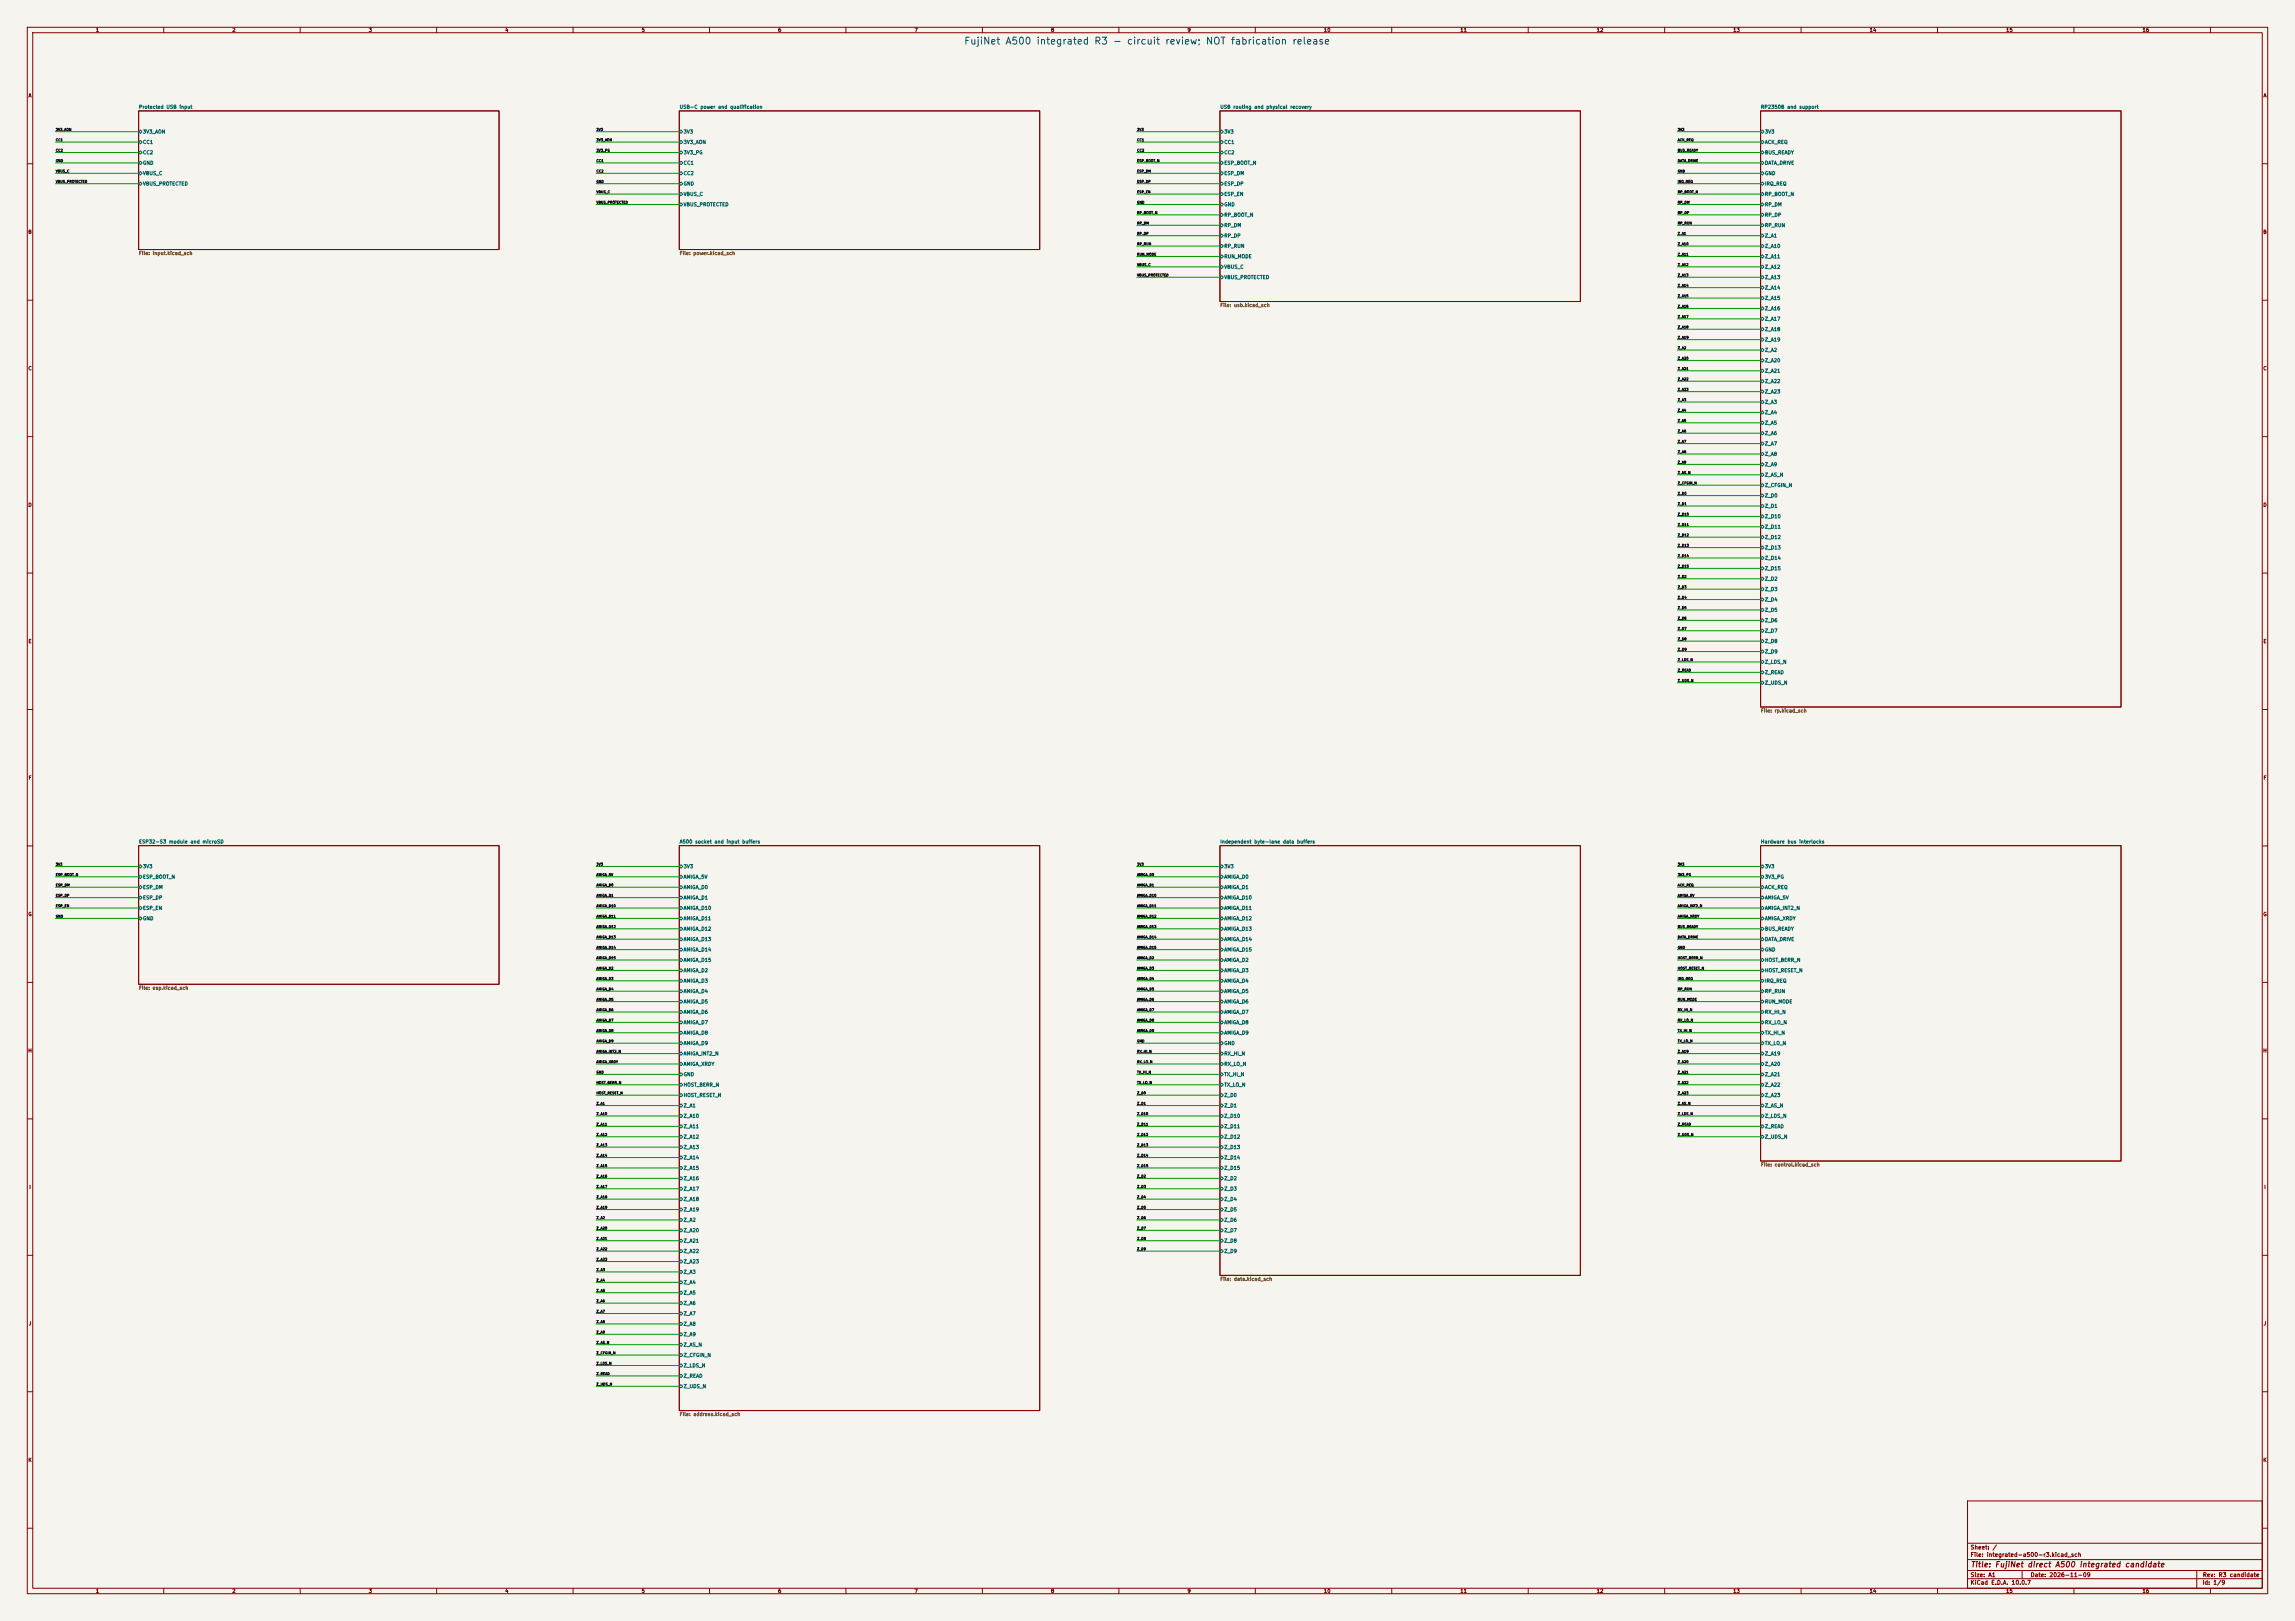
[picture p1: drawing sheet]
<svg xmlns="http://www.w3.org/2000/svg" width="841mm" height="594mm" viewBox="0 0 841 594" stroke-linecap="round" stroke-linejoin="round" font-family="sans-serif">
<defs><g id="words">
<text font-size="2.5" fill="#0000c2" x="353.1" y="16.9">FujiNet A500 integrated R3 - circuit review; NOT fabrication release</text>
<text font-size="2" fill="#840000" x="722" y="574.8">Title: FujiNet direct A500 integrated candidate</text>
<g font-size="1.5" fill="#840000">
<text x="721.9" y="568.1">Sheet: /</text>
<text x="721.9" y="570.8">File: integrated-a500-r3.kicad_sch</text>
<text x="721.9" y="581">KiCad E.D.A. 10.0.7</text>
<text x="721.9" y="578.2">Size: A1</text>
<text x="743.9" y="578.2">Date: 2026-11-09</text>
<text x="806.9" y="581">Id: 1/9</text>
<text x="807" y="578.2">Rev: R3 candidate</text>
</g>
<g font-size="1.3" fill="#840000">
<text x="35" y="12">1</text>
<text x="85" y="12">2</text>
<text x="135" y="12">3</text>
<text x="185" y="12">4</text>
<text x="235" y="12">5</text>
<text x="285" y="12">6</text>
<text x="335" y="12">7</text>
<text x="385" y="12">8</text>
<text x="435" y="12">9</text>
<text x="485" y="12">10</text>
<text x="535" y="12">11</text>
<text x="585" y="12">12</text>
<text x="635" y="12">13</text>
<text x="685" y="12">14</text>
<text x="735" y="12">15</text>
<text x="785" y="12">16</text>
<text x="10.3" y="36">A</text>
<text x="829.3" y="36">A</text>
<text x="10.2" y="86">B</text>
<text x="829.2" y="86">B</text>
<text x="10.2" y="136">C</text>
<text x="829.2" y="136">C</text>
<text x="10.2" y="186">D</text>
<text x="829.2" y="186">D</text>
<text x="10.3" y="236">E</text>
<text x="829.3" y="236">E</text>
<text x="10.3" y="286">F</text>
<text x="829.3" y="286">F</text>
<text x="10.2" y="336">G</text>
<text x="829.2" y="336">G</text>
<text x="10.2" y="386">H</text>
<text x="829.2" y="386">H</text>
<text x="10.6" y="436">I</text>
<text x="829.6" y="436">I</text>
<text x="10.4" y="486">J</text>
<text x="829.4" y="486">J</text>
<text x="10.2" y="536">K</text>
<text x="829.2" y="536">K</text>
<text x="35" y="584">1</text>
<text x="85" y="584">2</text>
<text x="135" y="584">3</text>
<text x="185" y="584">4</text>
<text x="235" y="584">5</text>
<text x="285" y="584">6</text>
<text x="335" y="584">7</text>
<text x="385" y="584">8</text>
<text x="435" y="584">9</text>
<text x="485" y="584">10</text>
<text x="535" y="584">11</text>
<text x="585" y="584">12</text>
<text x="635" y="584">13</text>
<text x="685" y="584">14</text>
<text x="735" y="584">15</text>
<text x="785" y="584">16</text>
</g>
<g font-size="1.3" fill="#006464">
<text x="50.8" y="40.1">Protected USB input</text>
<text x="248.9" y="40.1">USB-C power and qualification</text>
<text x="447" y="40.1">USB routing and physical recovery</text>
<text x="645.1" y="40.1">RP2350B and support</text>
<text x="52.2" y="49.2">3V3_AON</text>
<text x="52.2" y="53">CC1</text>
<text x="250.4" y="49.2">3V3</text>
<text x="250.4" y="53">3V3_AON</text>
<text x="448.5" y="49.2">3V3</text>
<text x="448.5" y="53">CC1</text>
<text x="646.6" y="49.2">3V3</text>
<text x="646.6" y="53">ACK_REQ</text>
<text x="52.2" y="56.8">CC2</text>
<text x="250.4" y="56.8">3V3_PG</text>
<text x="448.5" y="56.8">CC2</text>
<text x="646.6" y="56.8">BUS_READY</text>
<text x="52.2" y="60.7">GND</text>
<text x="52.2" y="64.5">VBUS_C</text>
<text x="250.4" y="60.7">CC1</text>
<text x="250.4" y="64.5">CC2</text>
<text x="448.5" y="60.7">ESP_BOOT_N</text>
<text x="448.5" y="64.5">ESP_DM</text>
<text x="646.6" y="60.7">DATA_DRIVE</text>
<text x="646.6" y="64.5">GND</text>
<text x="52.2" y="68.3">VBUS_PROTECTED</text>
<text x="250.4" y="68.3">GND</text>
<text x="448.5" y="68.3">ESP_DP</text>
<text x="646.6" y="68.3">IRQ_REQ</text>
<text x="250.4" y="72.1">VBUS_C</text>
<text x="250.4" y="75.9">VBUS_PROTECTED</text>
<text x="448.5" y="72.1">ESP_EN</text>
<text x="448.5" y="75.9">GND</text>
<text x="646.6" y="72.1">RP_BOOT_N</text>
<text x="646.6" y="75.9">RP_DM</text>
<text x="448.5" y="79.7">RP_BOOT_N</text>
<text x="448.5" y="83.5">RP_DM</text>
<text x="646.6" y="79.7">RP_DP</text>
<text x="646.6" y="83.5">RP_RUN</text>
<text x="448.5" y="87.3">RP_DP</text>
<text x="646.6" y="87.3">Z_A1</text>
<text x="448.5" y="91.1">RP_RUN</text>
<text x="448.5" y="94.9">RUN_MODE</text>
<text x="646.6" y="91.1">Z_A10</text>
<text x="646.6" y="94.9">Z_A11</text>
<text x="448.5" y="98.8">VBUS_C</text>
<text x="646.6" y="98.8">Z_A12</text>
<text x="448.5" y="102.6">VBUS_PROTECTED</text>
<text x="646.6" y="102.6">Z_A13</text>
<text x="646.6" y="106.4">Z_A14</text>
<text x="646.6" y="110.2">Z_A15</text>
<text x="646.6" y="114">Z_A16</text>
<text x="646.6" y="117.8">Z_A17</text>
<text x="646.6" y="121.6">Z_A18</text>
<text x="646.6" y="125.4">Z_A19</text>
<text x="646.6" y="129.2">Z_A2</text>
<text x="646.6" y="133">Z_A20</text>
<text x="646.6" y="136.9">Z_A21</text>
<text x="646.6" y="140.7">Z_A22</text>
<text x="646.6" y="144.5">Z_A23</text>
<text x="646.6" y="148.3">Z_A3</text>
<text x="646.6" y="152.1">Z_A4</text>
<text x="646.6" y="155.9">Z_A5</text>
<text x="646.6" y="159.7">Z_A6</text>
<text x="646.6" y="163.5">Z_A7</text>
<text x="646.6" y="167.3">Z_A8</text>
<text x="646.6" y="171.1">Z_A9</text>
<text x="646.6" y="175">Z_AS_N</text>
<text x="646.6" y="178.8">Z_CFGIN_N</text>
<text x="646.6" y="182.6">Z_D0</text>
<text x="646.6" y="186.4">Z_D1</text>
<text x="646.6" y="190.2">Z_D10</text>
<text x="646.6" y="194">Z_D11</text>
<text x="646.6" y="197.8">Z_D12</text>
<text x="646.6" y="201.6">Z_D13</text>
<text x="646.6" y="205.4">Z_D14</text>
<text x="646.6" y="209.2">Z_D15</text>
<text x="646.6" y="213.1">Z_D2</text>
<text x="646.6" y="216.9">Z_D3</text>
<text x="646.6" y="220.7">Z_D4</text>
<text x="646.6" y="224.5">Z_D5</text>
<text x="646.6" y="228.3">Z_D6</text>
<text x="646.6" y="232.1">Z_D7</text>
<text x="646.6" y="235.9">Z_D8</text>
<text x="646.6" y="239.7">Z_D9</text>
<text x="646.6" y="243.5">Z_LDS_N</text>
<text x="646.6" y="247.3">Z_READ</text>
<text x="646.6" y="251.2">Z_UDS_N</text>
<text x="50.8" y="309.4">ESP32-S3 module and microSD</text>
<text x="248.9" y="309.4">A500 socket and input buffers</text>
<text x="447" y="309.4">Independent byte-lane data buffers</text>
<text x="645.1" y="309.4">Hardware bus interlocks</text>
<text x="52.2" y="318.5">3V3</text>
<text x="52.2" y="322.3">ESP_BOOT_N</text>
<text x="250.4" y="318.5">3V3</text>
<text x="250.4" y="322.3">AMIGA_5V</text>
<text x="448.5" y="318.5">3V3</text>
<text x="448.5" y="322.3">AMIGA_D0</text>
<text x="646.6" y="318.5">3V3</text>
<text x="646.6" y="322.3">3V3_PG</text>
<text x="52.2" y="326.1">ESP_DM</text>
<text x="52.2" y="329.9">ESP_DP</text>
<text x="250.4" y="326.1">AMIGA_D0</text>
<text x="250.4" y="329.9">AMIGA_D1</text>
<text x="448.5" y="326.1">AMIGA_D1</text>
<text x="448.5" y="329.9">AMIGA_D10</text>
<text x="646.6" y="326.1">ACK_REQ</text>
<text x="646.6" y="329.9">AMIGA_5V</text>
<text x="52.2" y="333.7">ESP_EN</text>
<text x="250.4" y="333.7">AMIGA_D10</text>
<text x="448.5" y="333.7">AMIGA_D11</text>
<text x="646.6" y="333.7">AMIGA_INT2_N</text>
<text x="52.2" y="337.5">GND</text>
<text x="250.4" y="337.5">AMIGA_D11</text>
<text x="250.4" y="341.3">AMIGA_D12</text>
<text x="448.5" y="337.5">AMIGA_D12</text>
<text x="448.5" y="341.3">AMIGA_D13</text>
<text x="646.6" y="337.5">AMIGA_XRDY</text>
<text x="646.6" y="341.3">BUS_READY</text>
<text x="250.4" y="345.1">AMIGA_D13</text>
<text x="448.5" y="345.1">AMIGA_D14</text>
<text x="646.6" y="345.1">DATA_DRIVE</text>
<text x="250.4" y="348.9">AMIGA_D14</text>
<text x="250.4" y="352.8">AMIGA_D15</text>
<text x="448.5" y="348.9">AMIGA_D15</text>
<text x="448.5" y="352.8">AMIGA_D2</text>
<text x="646.6" y="348.9">GND</text>
<text x="646.6" y="352.8">HOST_BERR_N</text>
<text x="250.4" y="356.6">AMIGA_D2</text>
<text x="448.5" y="356.6">AMIGA_D3</text>
<text x="646.6" y="356.6">HOST_RESET_N</text>
<text x="250.4" y="360.4">AMIGA_D3</text>
<text x="250.4" y="364.2">AMIGA_D4</text>
<text x="448.5" y="360.4">AMIGA_D4</text>
<text x="448.5" y="364.2">AMIGA_D5</text>
<text x="646.6" y="360.4">IRQ_REQ</text>
<text x="646.6" y="364.2">RP_RUN</text>
<text x="250.4" y="368">AMIGA_D5</text>
<text x="250.4" y="371.8">AMIGA_D6</text>
<text x="448.5" y="368">AMIGA_D6</text>
<text x="448.5" y="371.8">AMIGA_D7</text>
<text x="646.6" y="368">RUN_MODE</text>
<text x="646.6" y="371.8">RX_HI_N</text>
<text x="250.4" y="375.6">AMIGA_D7</text>
<text x="448.5" y="375.6">AMIGA_D8</text>
<text x="646.6" y="375.6">RX_LO_N</text>
<text x="250.4" y="379.4">AMIGA_D8</text>
<text x="250.4" y="383.2">AMIGA_D9</text>
<text x="448.5" y="379.4">AMIGA_D9</text>
<text x="448.5" y="383.2">GND</text>
<text x="646.6" y="379.4">TX_HI_N</text>
<text x="646.6" y="383.2">TX_LO_N</text>
<text x="250.4" y="387">AMIGA_INT2_N</text>
<text x="448.5" y="387">RX_HI_N</text>
<text x="646.6" y="387">Z_A19</text>
<text x="250.4" y="390.9">AMIGA_XRDY</text>
<text x="250.4" y="394.7">GND</text>
<text x="448.5" y="390.9">RX_LO_N</text>
<text x="448.5" y="394.7">TX_HI_N</text>
<text x="646.6" y="390.9">Z_A20</text>
<text x="646.6" y="394.7">Z_A21</text>
<text x="250.4" y="398.5">HOST_BERR_N</text>
<text x="448.5" y="398.5">TX_LO_N</text>
<text x="646.6" y="398.5">Z_A22</text>
<text x="250.4" y="402.3">HOST_RESET_N</text>
<text x="250.4" y="406.1">Z_A1</text>
<text x="448.5" y="402.3">Z_D0</text>
<text x="448.5" y="406.1">Z_D1</text>
<text x="646.6" y="402.3">Z_A23</text>
<text x="646.6" y="406.1">Z_AS_N</text>
<text x="250.4" y="409.9">Z_A10</text>
<text x="250.4" y="413.7">Z_A11</text>
<text x="448.5" y="409.9">Z_D10</text>
<text x="448.5" y="413.7">Z_D11</text>
<text x="646.6" y="409.9">Z_LDS_N</text>
<text x="646.6" y="413.7">Z_READ</text>
<text x="250.4" y="417.5">Z_A12</text>
<text x="448.5" y="417.5">Z_D12</text>
<text x="646.6" y="417.5">Z_UDS_N</text>
<text x="250.4" y="421.3">Z_A13</text>
<text x="250.4" y="425.1">Z_A14</text>
<text x="448.5" y="421.3">Z_D13</text>
<text x="448.5" y="425.1">Z_D14</text>
<text x="250.4" y="429">Z_A15</text>
<text x="448.5" y="429">Z_D15</text>
<text x="250.4" y="432.8">Z_A16</text>
<text x="250.4" y="436.6">Z_A17</text>
<text x="448.5" y="432.8">Z_D2</text>
<text x="448.5" y="436.6">Z_D3</text>
<text x="250.4" y="440.4">Z_A18</text>
<text x="448.5" y="440.4">Z_D4</text>
<text x="250.4" y="444.2">Z_A19</text>
<text x="250.4" y="448">Z_A2</text>
<text x="448.5" y="444.2">Z_D5</text>
<text x="448.5" y="448">Z_D6</text>
<text x="250.4" y="451.8">Z_A20</text>
<text x="250.4" y="455.6">Z_A21</text>
<text x="448.5" y="451.8">Z_D7</text>
<text x="448.5" y="455.6">Z_D8</text>
<text x="250.4" y="459.4">Z_A22</text>
<text x="448.5" y="459.4">Z_D9</text>
<text x="250.4" y="463.2">Z_A23</text>
<text x="250.4" y="467.1">Z_A3</text>
<text x="250.4" y="470.9">Z_A4</text>
<text x="250.4" y="474.7">Z_A5</text>
<text x="250.4" y="478.5">Z_A6</text>
<text x="250.4" y="482.3">Z_A7</text>
<text x="250.4" y="486.1">Z_A8</text>
<text x="250.4" y="489.9">Z_A9</text>
<text x="250.4" y="493.7">Z_AS_N</text>
<text x="250.4" y="497.5">Z_CFGIN_N</text>
<text x="250.4" y="501.3">Z_LDS_N</text>
<text x="250.4" y="505.2">Z_READ</text>
<text x="250.4" y="509">Z_UDS_N</text>
</g>
<g font-size="1.3" fill="#725600">
<text x="50.8" y="93.7">File: input.kicad_sch</text>
<text x="248.9" y="93.7">File: power.kicad_sch</text>
<text x="447" y="112.8">File: usb.kicad_sch</text>
<text x="645.1" y="261.4">File: rp.kicad_sch</text>
<text x="50.8" y="363">File: esp.kicad_sch</text>
<text x="645.1" y="427.7">File: control.kicad_sch</text>
<text x="447" y="469.7">File: data.kicad_sch</text>
<text x="248.9" y="519.2">File: address.kicad_sch</text>
</g>
<g font-size=".9" fill="#0f0f0f">
<text x="20.3" y="48.2">3V3_AON</text>
<text x="20.3" y="52">CC1</text>
<text x="218.5" y="48.2">3V3</text>
<text x="218.5" y="52">3V3_AON</text>
<text x="416.6" y="52">CC1</text>
<text x="416.6" y="48.2">3V3</text>
<text x="614.7" y="52">ACK_REQ</text>
<text x="614.7" y="48.2">3V3</text>
<text x="20.3" y="59.6">GND</text>
<text x="20.3" y="55.8">CC2</text>
<text x="218.5" y="59.6">CC1</text>
<text x="218.5" y="55.8">3V3_PG</text>
<text x="416.6" y="55.8">CC2</text>
<text x="416.6" y="59.6">ESP_BOOT_N</text>
<text x="614.7" y="59.6">DATA_DRIVE</text>
<text x="614.7" y="55.8">BUS_READY</text>
<text x="20.3" y="63.4">VBUS_C</text>
<text x="218.5" y="63.4">CC2</text>
<text x="416.6" y="63.4">ESP_DM</text>
<text x="614.7" y="63.4">GND</text>
<text x="20.3" y="67.2">VBUS_PROTECTED</text>
<text x="218.5" y="67.2">GND</text>
<text x="218.5" y="71">VBUS_C</text>
<text x="416.6" y="67.2">ESP_DP</text>
<text x="416.6" y="71">ESP_EN</text>
<text x="614.7" y="71">RP_BOOT_N</text>
<text x="614.7" y="67.2">IRQ_REQ</text>
<text x="218.5" y="74.8">VBUS_PROTECTED</text>
<text x="416.6" y="74.8">GND</text>
<text x="614.7" y="74.8">RP_DM</text>
<text x="416.6" y="82.5">RP_DM</text>
<text x="416.6" y="78.6">RP_BOOT_N</text>
<text x="614.7" y="82.5">RP_RUN</text>
<text x="614.7" y="78.6">RP_DP</text>
<text x="416.6" y="86.3">RP_DP</text>
<text x="614.7" y="86.3">Z_A1</text>
<text x="416.6" y="90.1">RP_RUN</text>
<text x="416.6" y="93.9">RUN_MODE</text>
<text x="614.7" y="93.9">Z_A11</text>
<text x="614.7" y="90.1">Z_A10</text>
<text x="416.6" y="101.5">VBUS_PROTECTED</text>
<text x="416.6" y="97.7">VBUS_C</text>
<text x="614.7" y="101.5">Z_A13</text>
<text x="614.7" y="97.7">Z_A12</text>
<text x="614.7" y="105.3">Z_A14</text>
<text x="614.7" y="109.1">Z_A15</text>
<text x="614.7" y="112.9">Z_A16</text>
<text x="614.7" y="116.7">Z_A17</text>
<text x="614.7" y="120.6">Z_A18</text>
<text x="614.7" y="124.4">Z_A19</text>
<text x="614.7" y="128.2">Z_A2</text>
<text x="614.7" y="132">Z_A20</text>
<text x="614.7" y="135.8">Z_A21</text>
<text x="614.7" y="139.6">Z_A22</text>
<text x="614.7" y="143.4">Z_A23</text>
<text x="614.7" y="147.2">Z_A3</text>
<text x="614.7" y="151">Z_A4</text>
<text x="614.7" y="154.8">Z_A5</text>
<text x="614.7" y="158.7">Z_A6</text>
<text x="614.7" y="162.5">Z_A7</text>
<text x="614.7" y="166.3">Z_A8</text>
<text x="614.7" y="170.1">Z_A9</text>
<text x="614.7" y="173.9">Z_AS_N</text>
<text x="614.7" y="177.7">Z_CFGIN_N</text>
<text x="614.7" y="181.5">Z_D0</text>
<text x="614.7" y="185.3">Z_D1</text>
<text x="614.7" y="189.1">Z_D10</text>
<text x="614.7" y="196.8">Z_D12</text>
<text x="614.7" y="192.9">Z_D11</text>
<text x="614.7" y="200.6">Z_D13</text>
<text x="614.7" y="204.4">Z_D14</text>
<text x="614.7" y="208.2">Z_D15</text>
<text x="614.7" y="215.8">Z_D3</text>
<text x="614.7" y="212">Z_D2</text>
<text x="614.7" y="219.6">Z_D4</text>
<text x="614.7" y="223.4">Z_D5</text>
<text x="614.7" y="227.2">Z_D6</text>
<text x="614.7" y="231">Z_D7</text>
<text x="614.7" y="238.7">Z_D9</text>
<text x="614.7" y="234.9">Z_D8</text>
<text x="614.7" y="242.5">Z_LDS_N</text>
<text x="614.7" y="250.1">Z_UDS_N</text>
<text x="614.7" y="246.3">Z_READ</text>
<text x="20.3" y="317.4">3V3</text>
<text x="218.5" y="317.4">3V3</text>
<text x="416.6" y="317.4">3V3</text>
<text x="614.7" y="317.4">3V3</text>
<text x="20.3" y="321.2">ESP_BOOT_N</text>
<text x="218.5" y="321.2">AMIGA_5V</text>
<text x="416.6" y="321.2">AMIGA_D0</text>
<text x="614.7" y="321.2">3V3_PG</text>
<text x="20.3" y="328.8">ESP_DP</text>
<text x="20.3" y="325">ESP_DM</text>
<text x="218.5" y="328.8">AMIGA_D1</text>
<text x="218.5" y="325">AMIGA_D0</text>
<text x="416.6" y="328.8">AMIGA_D10</text>
<text x="416.6" y="325">AMIGA_D1</text>
<text x="614.7" y="328.8">AMIGA_5V</text>
<text x="614.7" y="325">ACK_REQ</text>
<text x="20.3" y="332.6">ESP_EN</text>
<text x="218.5" y="332.6">AMIGA_D10</text>
<text x="416.6" y="332.6">AMIGA_D11</text>
<text x="614.7" y="332.6">AMIGA_INT2_N</text>
<text x="20.3" y="336.5">GND</text>
<text x="218.5" y="340.3">AMIGA_D12</text>
<text x="218.5" y="336.5">AMIGA_D11</text>
<text x="416.6" y="340.3">AMIGA_D13</text>
<text x="416.6" y="336.5">AMIGA_D12</text>
<text x="614.7" y="340.3">BUS_READY</text>
<text x="614.7" y="336.5">AMIGA_XRDY</text>
<text x="218.5" y="347.9">AMIGA_D14</text>
<text x="218.5" y="344.1">AMIGA_D13</text>
<text x="416.6" y="347.9">AMIGA_D15</text>
<text x="416.6" y="344.1">AMIGA_D14</text>
<text x="614.7" y="347.9">GND</text>
<text x="614.7" y="344.1">DATA_DRIVE</text>
<text x="218.5" y="351.7">AMIGA_D15</text>
<text x="416.6" y="351.7">AMIGA_D2</text>
<text x="614.7" y="351.7">HOST_BERR_N</text>
<text x="218.5" y="359.3">AMIGA_D3</text>
<text x="218.5" y="355.5">AMIGA_D2</text>
<text x="416.6" y="359.3">AMIGA_D4</text>
<text x="416.6" y="355.5">AMIGA_D3</text>
<text x="614.7" y="359.3">IRQ_REQ</text>
<text x="614.7" y="355.5">HOST_RESET_N</text>
<text x="218.5" y="363.1">AMIGA_D4</text>
<text x="416.6" y="363.1">AMIGA_D5</text>
<text x="614.7" y="363.1">RP_RUN</text>
<text x="218.5" y="366.9">AMIGA_D5</text>
<text x="218.5" y="370.7">AMIGA_D6</text>
<text x="416.6" y="366.9">AMIGA_D6</text>
<text x="416.6" y="370.7">AMIGA_D7</text>
<text x="614.7" y="366.9">RUN_MODE</text>
<text x="614.7" y="370.7">RX_HI_N</text>
<text x="218.5" y="374.6">AMIGA_D7</text>
<text x="416.6" y="374.6">AMIGA_D8</text>
<text x="614.7" y="374.6">RX_LO_N</text>
<text x="218.5" y="382.2">AMIGA_D9</text>
<text x="218.5" y="378.4">AMIGA_D8</text>
<text x="416.6" y="382.2">GND</text>
<text x="416.6" y="378.4">AMIGA_D9</text>
<text x="614.7" y="382.2">TX_LO_N</text>
<text x="614.7" y="378.4">TX_HI_N</text>
<text x="218.5" y="386">AMIGA_INT2_N</text>
<text x="218.5" y="389.8">AMIGA_XRDY</text>
<text x="416.6" y="386">RX_HI_N</text>
<text x="416.6" y="389.8">RX_LO_N</text>
<text x="614.7" y="386">Z_A19</text>
<text x="614.7" y="389.8">Z_A20</text>
<text x="218.5" y="393.6">GND</text>
<text x="416.6" y="393.6">TX_HI_N</text>
<text x="614.7" y="393.6">Z_A21</text>
<text x="218.5" y="401.2">HOST_RESET_N</text>
<text x="218.5" y="397.4">HOST_BERR_N</text>
<text x="416.6" y="397.4">TX_LO_N</text>
<text x="416.6" y="401.2">Z_D0</text>
<text x="614.7" y="397.4">Z_A22</text>
<text x="614.7" y="401.2">Z_A23</text>
<text x="218.5" y="405">Z_A1</text>
<text x="416.6" y="405">Z_D1</text>
<text x="614.7" y="405">Z_AS_N</text>
<text x="218.5" y="408.8">Z_A10</text>
<text x="218.5" y="412.7">Z_A11</text>
<text x="416.6" y="408.8">Z_D10</text>
<text x="416.6" y="412.7">Z_D11</text>
<text x="614.7" y="412.7">Z_READ</text>
<text x="614.7" y="408.8">Z_LDS_N</text>
<text x="218.5" y="416.5">Z_A12</text>
<text x="416.6" y="416.5">Z_D12</text>
<text x="614.7" y="416.5">Z_UDS_N</text>
<text x="218.5" y="424.1">Z_A14</text>
<text x="218.5" y="420.3">Z_A13</text>
<text x="416.6" y="420.3">Z_D13</text>
<text x="416.6" y="424.1">Z_D14</text>
<text x="218.5" y="427.9">Z_A15</text>
<text x="218.5" y="431.7">Z_A16</text>
<text x="416.6" y="431.7">Z_D2</text>
<text x="416.6" y="427.9">Z_D15</text>
<text x="218.5" y="435.5">Z_A17</text>
<text x="416.6" y="435.5">Z_D3</text>
<text x="218.5" y="439.3">Z_A18</text>
<text x="218.5" y="443.1">Z_A19</text>
<text x="416.6" y="443.1">Z_D5</text>
<text x="416.6" y="439.3">Z_D4</text>
<text x="218.5" y="446.9">Z_A2</text>
<text x="416.6" y="446.9">Z_D6</text>
<text x="218.5" y="454.6">Z_A21</text>
<text x="218.5" y="450.8">Z_A20</text>
<text x="416.6" y="454.6">Z_D8</text>
<text x="416.6" y="450.8">Z_D7</text>
<text x="218.5" y="458.4">Z_A22</text>
<text x="416.6" y="458.4">Z_D9</text>
<text x="218.5" y="466">Z_A3</text>
<text x="218.5" y="462.2">Z_A23</text>
<text x="218.5" y="473.6">Z_A5</text>
<text x="218.5" y="469.8">Z_A4</text>
<text x="218.5" y="477.4">Z_A6</text>
<text x="218.5" y="485">Z_A8</text>
<text x="218.5" y="481.2">Z_A7</text>
<text x="218.5" y="488.9">Z_A9</text>
<text x="218.5" y="496.5">Z_CFGIN_N</text>
<text x="218.5" y="492.7">Z_AS_N</text>
<text x="218.5" y="500.3">Z_LDS_N</text>
<text x="218.5" y="504.1">Z_READ</text>
<text x="218.5" y="507.9">Z_UDS_N</text>
</g>
</g></defs>
<path d="M0 0h841v594h-841z" fill="#f5f4ef" stroke="#f5f4ef" stroke-width=".37"/>
<g fill="none" stroke="#840000" stroke-width=".37">
<path d="M10 10h821v574h-821zM12 12h817v570h-817zM60 10v2M110 10v2M160 10v2M210 10v2M260 10v2M310 10v2M360 10v2M410 10v2M460 10v2M510 10v2"/>
<path d="M560 10v2M610 10v2M660 10v2M710 10v2M760 10v2M810 10v2M10 60h2M50.8 40.6h132.1v50.8h-132.1zM248.9 40.6h132.1v50.8h-132.1zM447 40.6h132.1v69.9h-132.1zM645.2 40.6h132v218.5h-132zM829 60h2"/>
<path d="M10 110h2M829 110h2M10 160h2M829 160h2M10 210h2M829 210h2M10 260h2M829 260h2M10 310h2M50.8 309.9h132.1v50.8h-132.1zM248.9 309.9h132.1v207h-132.1zM447 309.9h132.1v157.5h-132.1z"/>
<path d="M645.2 309.9h132v115.5h-132zM829 310h2M10 360h2M829 360h2M10 410h2M829 410h2M10 460h2M829 460h2M10 510h2M829 510h2M10 560h2M721 550h108v32h-108z"/>
<path d="M829 560h2M721 578.5h108M721 575.5h108M721 571.5h108M721 565.5h108M741 575.5v3M805 575.5v6.5M60 582v2M110 582v2M160 582v2M210 582v2M260 582v2"/>
<path d="M310 582v2M360 582v2M410 582v2M460 582v2M510 582v2M560 582v2M610 582v2M660 582v2M710 582v2M760 582v2M810 582v2"/>
</g>
<g fill="none" stroke="#006464" stroke-width=".37">
<path d="M50.8 52.1l.6-.7 .7 .7-.7 .6zM51.4 47.6l.7 .7-.7 .6-.6-.6zM51.4 55.2l.7 .7-.7 .6-.6-.6zM51.4 59.1l.7 .6-.7 .6-.6-.6zM248.9 52.1l.7-.7 .6 .7-.6 .6zM249.6 47.6l.6 .7-.6 .6-.7-.6zM249.6 55.2l.6 .7-.6 .6-.7-.6zM249.6 59.1l.6 .6-.6 .6-.7-.6zM447 52.1l.7-.7 .6 .7-.6 .6zM447.7 47.6l.6 .7-.6 .6-.7-.6zM447.7 55.2l.6 .7-.6 .6-.7-.6zM447.7 59.1l.6 .6-.6 .6-.7-.6z"/>
<path d="M645.2 52.1l.6-.7 .6 .7-.6 .6zM645.8 47.6l.6 .7-.6 .6-.6-.6zM645.8 55.2l.6 .7-.6 .6-.6-.6zM645.8 59.1l.6 .6-.6 .6-.6-.6zM50.8 63.5l.6-.6 .7 .6-.7 .6zM51.4 66.7l.7 .6-.7 .6-.6-.6zM248.9 63.5l.7-.6 .6 .6-.6 .6zM248.9 74.9l.7-.6 .6 .6-.6 .7zM249.6 66.7l.6 .6-.6 .6-.7-.6zM249.6 70.5l.6 .6-.6 .7-.7-.7zM447 63.5l.7-.6 .6 .6-.6 .6zM447 71.1l.7-.6 .6 .6-.6 .7z"/>
<path d="M447 74.9l.7-.6 .6 .6-.6 .7zM447.7 66.7l.6 .6-.6 .6-.7-.6zM447.7 78.1l.6 .6-.6 .7-.7-.7zM645.2 63.5l.6-.6 .6 .6-.6 .6zM645.2 74.9l.6-.6 .6 .6-.6 .7zM645.8 66.7l.6 .6-.6 .6-.6-.6zM645.8 70.5l.6 .6-.6 .7-.6-.7zM645.8 78.1l.6 .6-.6 .7-.6-.7zM447 82.5l.7-.6 .6 .6-.6 .7zM447 86.4l.7-.7 .6 .7-.6 .6zM447 90.2l.7-.7 .6 .7-.6 .6zM447 94l.7-.7 .6 .7-.6 .6z"/>
<path d="M447 97.8l.7-.6 .6 .6-.6 .6zM645.2 90.2l.6-.7 .6 .7-.6 .6zM645.2 94l.6-.7 .6 .7-.6 .6zM645.8 81.9l.6 .6-.6 .7-.6-.7zM645.8 85.7l.6 .7-.6 .6-.6-.6zM645.8 97.2l.6 .6-.6 .6-.6-.6zM447 101.6l.7-.6 .6 .6-.6 .6zM645.2 101.6l.6-.6 .6 .6-.6 .6zM645.2 105.4l.6-.6 .6 .6-.6 .6zM645.2 113l.6-.6 .6 .6-.6 .7zM645.2 116.8l.6-.6 .6 .6-.6 .7zM645.8 108.6l.6 .6-.6 .7-.6-.7z"/>
<path d="M645.2 124.5l.6-.7 .6 .7-.6 .6zM645.2 128.3l.6-.7 .6 .7-.6 .6zM645.2 135.9l.6-.6 .6 .6-.6 .6zM645.2 139.7l.6-.6 .6 .6-.6 .6zM645.8 120l.6 .6-.6 .7-.6-.7zM645.8 131.4l.6 .7-.6 .6-.6-.6zM645.2 147.3l.6-.6 .6 .6-.6 .7zM645.2 151.1l.6-.6 .6 .6-.6 .7zM645.2 158.7l.6-.6 .6 .6-.6 .7zM645.8 142.9l.6 .6-.6 .6-.6-.6zM645.8 154.3l.6 .6-.6 .7-.6-.7zM645.2 162.6l.6-.7 .6 .7-.6 .6z"/>
<path d="M645.2 170.2l.6-.7 .6 .7-.6 .6zM645.2 174l.6-.6 .6 .6-.6 .6zM645.8 165.7l.6 .7-.6 .6-.6-.6zM645.8 177.2l.6 .6-.6 .6-.6-.6zM645.2 181.6l.6-.6 .6 .6-.6 .6zM645.2 185.4l.6-.6 .6 .6-.6 .7zM645.2 193l.6-.6 .6 .6-.6 .7zM645.2 196.8l.6-.6 .6 .6-.6 .7zM645.8 188.6l.6 .6-.6 .7-.6-.7zM645.2 204.5l.6-.7 .6 .7-.6 .6zM645.2 208.3l.6-.7 .6 .7-.6 .6zM645.2 215.9l.6-.6 .6 .6-.6 .6z"/>
<path d="M645.8 200l.6 .7-.6 .6-.6-.6zM645.8 211.5l.6 .6-.6 .6-.6-.6zM645.8 219.1l.6 .6-.6 .6-.6-.6zM645.2 227.3l.6-.6 .6 .6-.6 .7zM645.2 238.8l.6-.7 .6 .7-.6 .6zM645.8 222.9l.6 .6-.6 .7-.6-.7zM645.8 230.5l.6 .6-.6 .7-.6-.7zM645.8 234.3l.6 .6-.6 .7-.6-.7zM645.2 250.2l.6-.6 .6 .6-.6 .6zM645.8 241.9l.6 .7-.6 .6-.6-.6zM645.8 245.7l.6 .7-.6 .6-.6-.6zM50.8 317.5l.6-.6 .7 .6-.7 .6z"/>
<path d="M248.9 317.5l.7-.6 .6 .6-.6 .6zM447 317.5l.7-.6 .6 .6-.6 .6zM645.8 316.9l.6 .6-.6 .6-.6-.6zM50.8 321.3l.6-.6 .7 .6-.7 .6zM50.8 325.1l.6-.6 .7 .6-.7 .7zM50.8 328.9l.6-.6 .7 .6-.7 .7zM50.8 332.7l.6-.6 .7 .6-.7 .7zM50.8 336.5l.6-.6 .7 .6-.7 .7zM248.9 321.3l.7-.6 .6 .6-.6 .6zM248.9 325.1l.7-.6 .6 .6-.6 .7zM248.9 328.9l.7-.6 .6 .6-.6 .7zM248.9 332.7l.7-.6 .6 .6-.6 .7z"/>
<path d="M248.9 336.5l.7-.6 .6 .6-.6 .7zM447 321.3l.7-.6 .6 .6-.6 .6zM447 325.1l.7-.6 .6 .6-.6 .7zM447 328.9l.7-.6 .6 .6-.6 .7zM447 332.7l.7-.6 .6 .6-.6 .7zM447 336.5l.7-.6 .6 .6-.6 .7zM645.2 321.3l.6-.6 .6 .6-.6 .6zM645.2 325.1l.6-.6 .6 .6-.6 .7zM645.2 332.7l.6-.6 .6 .6-.6 .7zM645.2 336.5l.6-.6 .6 .6-.6 .7zM645.8 328.3l.6 .6-.6 .7-.6-.7zM248.9 340.4l.7-.7 .6 .7-.6 .6z"/>
<path d="M248.9 344.2l.7-.7 .6 .7-.6 .6zM248.9 351.8l.7-.6 .6 .6-.6 .6zM248.9 355.6l.7-.6 .6 .6-.6 .6zM249.6 347.3l.6 .7-.6 .6-.7-.6zM249.6 358.8l.6 .6-.6 .6-.7-.6zM447 340.4l.7-.7 .6 .7-.6 .6zM447 344.2l.7-.7 .6 .7-.6 .6zM447 348l.7-.7 .6 .7-.6 .6zM447 351.8l.7-.6 .6 .6-.6 .6zM447 355.6l.7-.6 .6 .6-.6 .6zM447 359.4l.7-.6 .6 .6-.6 .6zM645.2 340.4l.6-.7 .6 .7-.6 .6z"/>
<path d="M645.2 344.2l.6-.7 .6 .7-.6 .6zM645.2 351.8l.6-.6 .6 .6-.6 .6zM645.2 355.6l.6-.6 .6 .6-.6 .6zM645.8 347.3l.6 .7-.6 .6-.6-.6zM645.8 358.8l.6 .6-.6 .6-.6-.6zM248.9 363.2l.7-.6 .6 .6-.6 .7zM248.9 367l.7-.6 .6 .6-.6 .7zM248.9 374.6l.7-.6 .6 .6-.6 .7zM248.9 378.5l.7-.7 .6 .7-.6 .6zM249.6 370.2l.6 .6-.6 .7-.7-.7zM447 363.2l.7-.6 .6 .6-.6 .7zM447 367l.7-.6 .6 .6-.6 .7z"/>
<path d="M447 370.8l.7-.6 .6 .6-.6 .7zM447 374.6l.7-.6 .6 .6-.6 .7zM447 378.5l.7-.7 .6 .7-.6 .6zM645.2 367l.6-.6 .6 .6-.6 .7zM645.2 378.5l.6-.7 .6 .7-.6 .6zM645.8 362.6l.6 .6-.6 .7-.6-.7zM645.8 370.2l.6 .6-.6 .7-.6-.7zM645.8 374l.6 .6-.6 .7-.6-.7zM248.9 386.1l.7-.7 .6 .7-.6 .6zM248.9 389.9l.7-.6 .6 .6-.6 .6zM248.9 397.5l.7-.6 .6 .6-.6 .6zM249.6 381.6l.6 .7-.6 .6-.7-.6z"/>
<path d="M249.6 393.1l.6 .6-.6 .6-.7-.6zM447 382.3l.7-.7 .6 .7-.6 .6zM447 386.1l.7-.7 .6 .7-.6 .6zM447 389.9l.7-.6 .6 .6-.6 .6zM447 393.7l.7-.6 .6 .6-.6 .6zM447 397.5l.7-.6 .6 .6-.6 .6zM645.2 382.3l.6-.7 .6 .7-.6 .6zM645.2 386.1l.6-.7 .6 .7-.6 .6zM645.2 389.9l.6-.6 .6 .6-.6 .6zM645.2 393.7l.6-.6 .6 .6-.6 .6zM645.2 397.5l.6-.6 .6 .6-.6 .6zM248.9 401.3l.7-.6 .6 .6-.6 .7z"/>
<path d="M248.9 408.9l.7-.6 .6 .6-.6 .7zM248.9 412.7l.7-.6 .6 .6-.6 .7zM249.6 404.5l.6 .6-.6 .7-.7-.7zM249.6 415.9l.6 .7-.6 .6-.7-.6zM447 401.3l.7-.6 .6 .6-.6 .7zM447 405.1l.7-.6 .6 .6-.6 .7zM447 408.9l.7-.6 .6 .6-.6 .7zM447 412.7l.7-.6 .6 .6-.6 .7zM447 416.6l.7-.7 .6 .7-.6 .6zM645.2 401.3l.6-.6 .6 .6-.6 .7zM645.2 405.1l.6-.6 .6 .6-.6 .7zM645.2 408.9l.6-.6 .6 .6-.6 .7z"/>
<path d="M645.2 412.7l.6-.6 .6 .6-.6 .7zM645.2 416.6l.6-.7 .6 .7-.6 .6zM248.9 420.4l.7-.7 .6 .7-.6 .6zM248.9 424.2l.7-.7 .6 .7-.6 .6zM248.9 431.8l.7-.6 .6 .6-.6 .6zM248.9 435.6l.7-.6 .6 .6-.6 .6zM249.6 427.4l.6 .6-.6 .6-.7-.6zM249.6 438.8l.6 .6-.6 .7-.7-.7zM447 420.4l.7-.7 .6 .7-.6 .6zM447 424.2l.7-.7 .6 .7-.6 .6zM447 428l.7-.6 .6 .6-.6 .6zM447 431.8l.7-.6 .6 .6-.6 .6z"/>
<path d="M447 435.6l.7-.6 .6 .6-.6 .6zM447 439.4l.7-.6 .6 .6-.6 .7zM248.9 443.2l.7-.6 .6 .6-.6 .7zM248.9 447l.7-.6 .6 .6-.6 .7zM248.9 454.7l.7-.7 .6 .7-.6 .6zM248.9 458.5l.7-.7 .6 .7-.6 .6zM249.6 450.2l.6 .6-.6 .7-.7-.7zM447 443.2l.7-.6 .6 .6-.6 .7zM447 447l.7-.6 .6 .6-.6 .7zM447 450.8l.7-.6 .6 .6-.6 .7zM447 454.7l.7-.7 .6 .7-.6 .6zM447 458.5l.7-.7 .6 .7-.6 .6z"/>
<path d="M248.9 466.1l.7-.6 .6 .6-.6 .6zM248.9 469.9l.7-.6 .6 .6-.6 .6zM248.9 477.5l.7-.6 .6 .6-.6 .7zM249.6 461.6l.6 .7-.6 .6-.7-.6zM249.6 473.1l.6 .6-.6 .6-.7-.6zM248.9 481.3l.7-.6 .6 .6-.6 .7zM248.9 488.9l.7-.6 .6 .6-.6 .7zM248.9 492.8l.7-.7 .6 .7-.6 .6zM248.9 496.6l.7-.7 .6 .7-.6 .6zM249.6 484.5l.6 .6-.6 .7-.7-.7zM248.9 500.4l.7-.7 .6 .7-.6 .6zM248.9 504.2l.7-.6 .6 .6-.6 .6z"/>
<path d="M248.9 508l.7-.6 .6 .6-.6 .6z"/>
</g>
<g fill="none" stroke="#009600" stroke-width=".37">
<path d="M20.3 59.7h30.5M20.3 55.9h30.5M20.3 52.1h30.5M20.3 48.3h30.5M218.4 59.7h30.5M218.4 55.9h30.5M218.4 52.1h30.5M218.4 48.3h30.5M416.6 59.7h30.4M416.6 55.9h30.4M416.6 52.1h30.4M416.6 48.3h30.4"/>
<path d="M614.7 59.7h30.5M614.7 55.9h30.5M614.7 52.1h30.5M614.7 48.3h30.5M20.3 67.3h30.5M20.3 63.5h30.5M218.4 71.1h30.5M218.4 74.9h30.5M218.4 67.3h30.5M218.4 63.5h30.5M416.6 71.1h30.4M416.6 78.7h30.4"/>
<path d="M416.6 74.9h30.4M416.6 67.3h30.4M416.6 63.5h30.4M614.7 71.1h30.5M614.7 78.7h30.5M614.7 74.9h30.5M614.7 67.3h30.5M614.7 63.5h30.5M416.6 82.5h30.4M416.6 97.8h30.4M416.6 94h30.4M416.6 90.2h30.4"/>
<path d="M416.6 86.4h30.4M614.7 82.5h30.5M614.7 97.8h30.5M614.7 94h30.5M614.7 90.2h30.5M614.7 86.4h30.5M416.6 101.6h30.4M614.7 105.4h30.5M614.7 116.8h30.5M614.7 109.2h30.5M614.7 113h30.5M614.7 101.6h30.5"/>
<path d="M614.7 120.6h30.5M614.7 139.7h30.5M614.7 135.9h30.5M614.7 132.1h30.5M614.7 128.3h30.5M614.7 124.5h30.5M614.7 158.7h30.5M614.7 143.5h30.5M614.7 147.3h30.5M614.7 154.9h30.5M614.7 151.1h30.5M614.7 174h30.5"/>
<path d="M614.7 170.2h30.5M614.7 166.4h30.5M614.7 162.6h30.5M614.7 177.8h30.5M614.7 196.8h30.5M614.7 193h30.5M614.7 189.2h30.5M614.7 185.4h30.5M614.7 181.6h30.5M614.7 208.3h30.5M614.7 219.7h30.5M614.7 215.9h30.5"/>
<path d="M614.7 212.1h30.5M614.7 204.5h30.5M614.7 200.7h30.5M614.7 223.5h30.5M614.7 238.8h30.5M614.7 234.9h30.5M614.7 231.1h30.5M614.7 227.3h30.5M614.7 250.2h30.5M614.7 246.4h30.5M614.7 242.6h30.5M20.3 317.5h30.5"/>
<path d="M218.4 317.5h30.5M416.6 317.5h30.4M614.7 317.5h30.5M20.3 321.3h30.5M20.3 325.1h30.5M20.3 328.9h30.5M20.3 332.7h30.5M20.3 336.5h30.5M218.4 321.3h30.5M218.4 325.1h30.5M218.4 328.9h30.5M218.4 332.7h30.5"/>
<path d="M218.4 336.5h30.5M416.6 321.3h30.4M416.6 325.1h30.4M416.6 328.9h30.4M416.6 332.7h30.4M416.6 336.5h30.4M614.7 321.3h30.5M614.7 325.1h30.5M614.7 328.9h30.5M614.7 332.7h30.5M614.7 336.5h30.5M218.4 359.4h30.5"/>
<path d="M218.4 355.6h30.5M218.4 344.2h30.5M218.4 340.4h30.5M218.4 348h30.5M218.4 351.8h30.5M416.6 359.4h30.4M416.6 355.6h30.4M416.6 344.2h30.4M416.6 340.4h30.4M416.6 348h30.4M416.6 351.8h30.4M614.7 359.4h30.5"/>
<path d="M614.7 355.6h30.5M614.7 344.2h30.5M614.7 340.4h30.5M614.7 348h30.5M614.7 351.8h30.5M218.4 378.5h30.5M218.4 370.8h30.5M218.4 367h30.5M218.4 363.2h30.5M218.4 374.6h30.5M416.6 378.5h30.4M416.6 370.8h30.4"/>
<path d="M416.6 367h30.4M416.6 363.2h30.4M416.6 374.6h30.4M614.7 378.5h30.5M614.7 370.8h30.5M614.7 367h30.5M614.7 363.2h30.5M614.7 374.6h30.5M218.4 393.7h30.5M218.4 397.5h30.5M218.4 382.3h30.5M218.4 386.1h30.5"/>
<path d="M218.4 389.9h30.5M416.6 393.7h30.4M416.6 397.5h30.4M416.6 382.3h30.4M416.6 386.1h30.4M416.6 389.9h30.4M614.7 393.7h30.5M614.7 397.5h30.5M614.7 382.3h30.5M614.7 386.1h30.5M614.7 389.9h30.5M218.4 412.7h30.5"/>
<path d="M218.4 401.3h30.5M218.4 405.1h30.5M218.4 408.9h30.5M218.4 416.6h30.5M416.6 412.7h30.4M416.6 401.3h30.4M416.6 405.1h30.4M416.6 408.9h30.4M416.6 416.6h30.4M614.7 412.7h30.5M614.7 401.3h30.5M614.7 405.1h30.5"/>
<path d="M614.7 408.9h30.5M614.7 416.6h30.5M218.4 439.4h30.5M218.4 435.6h30.5M218.4 428h30.5M218.4 431.8h30.5M218.4 424.2h30.5M218.4 420.4h30.5M416.6 439.4h30.4M416.6 435.6h30.4M416.6 428h30.4M416.6 431.8h30.4"/>
<path d="M416.6 424.2h30.4M416.6 420.4h30.4M218.4 443.2h30.5M218.4 447h30.5M218.4 450.8h30.5M218.4 454.7h30.5M218.4 458.5h30.5M416.6 443.2h30.4M416.6 447h30.4M416.6 450.8h30.4M416.6 454.7h30.4M416.6 458.5h30.4"/>
<path d="M218.4 462.3h30.5M218.4 466.1h30.5M218.4 469.9h30.5M218.4 473.7h30.5M218.4 477.5h30.5M218.4 492.8h30.5M218.4 496.6h30.5M218.4 481.3h30.5M218.4 485.1h30.5M218.4 488.9h30.5M218.4 500.4h30.5M218.4 504.2h30.5"/>
<path d="M218.4 508h30.5"/>
</g>
<use href="#words"/>
</svg>
